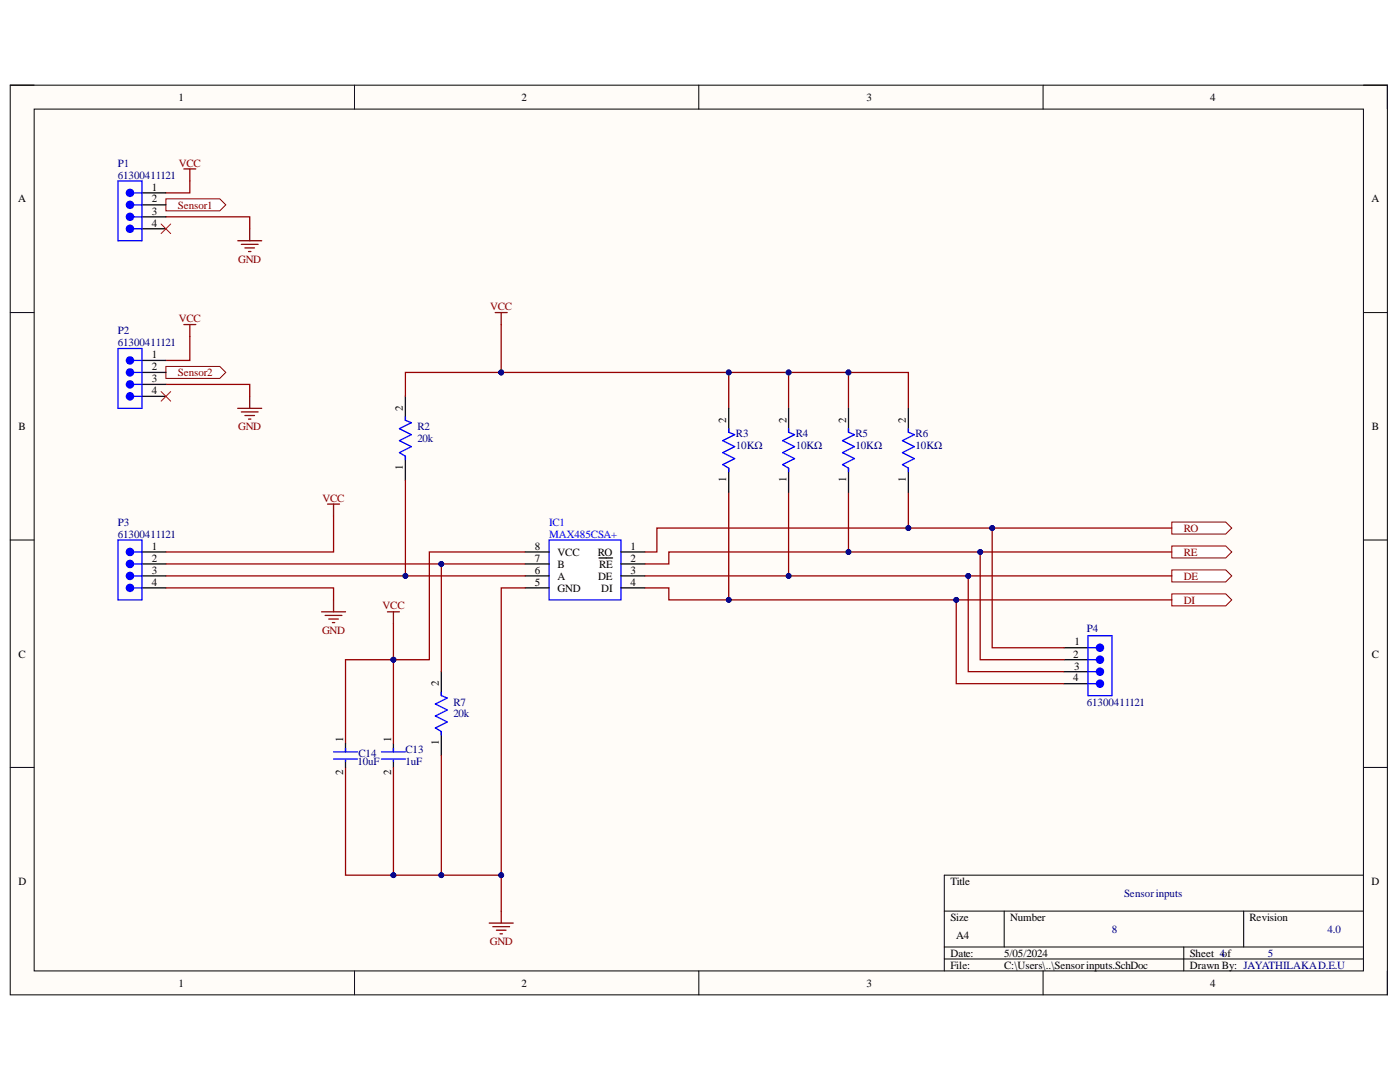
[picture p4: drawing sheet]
<svg xmlns="http://www.w3.org/2000/svg" width="279mm" height="216mm" viewBox="0 0 279 216" stroke-linecap="round" stroke-linejoin="round" font-family="sans-serif">
<defs><g id="words">
<g font-size="2.2">
<text x="35.6" y="20.1">1</text>
<text x="104.1" y="20.1">2</text>
<text x="172.9" y="20.1">3</text>
<text x="241.5" y="20.1">4</text>
<text x="3.6" y="40.4">A</text>
<text x="30.3" y="40.4">2</text>
<text x="30.3" y="38">1</text>
<text x="273.7" y="40.4">A</text>
<text x="30.3" y="42.9">3</text>
<text x="30.3" y="45.2">4</text>
<text x="30.3" y="71.5">1</text>
<text x="30.3" y="73.9">2</text>
<text x="30.3" y="76.2">3</text>
<text x="30.3" y="78.7">4</text>
<text x="80.4" y="82" transform="rotate(-90 80.4 82)">2</text>
<text x="3.7" y="85.8">B</text>
<text x="144.9" y="84.3" transform="rotate(-90 144.9 84.3)">2</text>
<text x="156.9" y="84.3" transform="rotate(-90 156.9 84.3)">2</text>
<text x="168.9" y="84.3" transform="rotate(-90 168.9 84.3)">2</text>
<text x="180.8" y="84.3" transform="rotate(-90 180.8 84.3)">2</text>
<text x="273.8" y="85.8">B</text>
<text x="80.4" y="93.7" transform="rotate(-90 80.4 93.7)">1</text>
<text x="144.9" y="96.2" transform="rotate(-90 144.9 96.2)">1</text>
<text x="156.9" y="96.2" transform="rotate(-90 156.9 96.2)">1</text>
<text x="168.9" y="96.2" transform="rotate(-90 168.9 96.2)">1</text>
<text x="180.8" y="96.2" transform="rotate(-90 180.8 96.2)">1</text>
<text x="30.3" y="112.1">2</text>
<text x="30.3" y="109.7">1</text>
<text x="106.7" y="109.7">8</text>
<text x="106.7" y="112.1">7</text>
<text x="111.3" y="110.9">VCC</text>
<text x="111.3" y="113.3">B</text>
<text x="119.3" y="110.9">RO</text>
<text x="119.6" y="113.3">RE</text>
<text x="125.8" y="109.7">1</text>
<text x="125.8" y="112.1">2</text>
<text x="30.3" y="114.5">3</text>
<text x="30.3" y="116.9">4</text>
<text x="106.7" y="114.5">6</text>
<text x="106.7" y="116.9">5</text>
<text x="111.3" y="115.7">A</text>
<text x="111.3" y="118.1">GND</text>
<text x="119.4" y="115.7">DE</text>
<text x="120" y="118.1">DI</text>
<text x="125.8" y="114.5">3</text>
<text x="125.8" y="116.9">4</text>
<text x="3.7" y="131.2">C</text>
<text x="214.2" y="131.2">2</text>
<text x="214.4" y="128.8">1</text>
<text x="273.8" y="131.2">C</text>
<text x="87.6" y="136.9" transform="rotate(-90 87.6 136.9)">2</text>
<text x="214.2" y="136">4</text>
<text x="214.3" y="133.6">3</text>
<text x="68.5" y="148.1" transform="rotate(-90 68.5 148.1)">1</text>
<text x="78" y="148.1" transform="rotate(-90 78 148.1)">1</text>
<text x="87.6" y="148.7" transform="rotate(-90 87.6 148.7)">1</text>
<text x="68.5" y="154.6" transform="rotate(-90 68.5 154.6)">2</text>
<text x="78" y="154.6" transform="rotate(-90 78 154.6)">2</text>
<text x="3.7" y="176.6">D</text>
<text x="189.7" y="176.6">Title</text>
<text x="273.7" y="176.6">D</text>
<text x="189.7" y="183.7">Size</text>
<text x="201.6" y="183.7">Number</text>
<text x="249.4" y="183.7">Revision</text>
<text x="189.7" y="190.9">Date:</text>
<text x="190.8" y="187.4">A4</text>
<text x="200.4" y="190.9">5/05/2024</text>
<text x="237.4" y="190.9">Sheet 4of</text>
<text x="35.6" y="196.9">1</text>
<text x="104.1" y="196.9">2</text>
<text x="172.9" y="196.9">3</text>
<text x="189.7" y="193.3">File:</text>
<text x="200.4" y="193.3">C:\Users\..\Sensorinputs.SchDoc</text>
<text x="237.4" y="193.3">Drawn By: JAYATHILAKAD.E.U</text>
<text x="241.5" y="196.9">4</text>
</g>
<g font-size="2.2" fill="#000080">
<text x="23.5" y="33.3">P1</text>
<text x="23.5" y="35.7">61300411121</text>
<text x="23.5" y="66.7">P2</text>
<text x="23.5" y="69.1">61300411121</text>
<text x="83.3" y="88.2">20k</text>
<text x="83.3" y="85.8">R2</text>
<text x="146.9" y="89.7">10KΩ</text>
<text x="146.9" y="87.2">R3</text>
<text x="158.8" y="89.7">10KΩ</text>
<text x="158.8" y="87.2">R4</text>
<text x="170.7" y="89.7">10KΩ</text>
<text x="170.7" y="87.2">R5</text>
<text x="182.7" y="89.7">10KΩ</text>
<text x="182.7" y="87.2">R6</text>
<text x="23.5" y="105">P3</text>
<text x="23.5" y="107.3">61300411121</text>
<text x="216.9" y="126.2">P4</text>
<text x="90.5" y="143.2">20k</text>
<text x="90.5" y="140.8">R7</text>
<text x="216.9" y="141">61300411121</text>
<text x="71.4" y="152.7">10uF</text>
<text x="71.5" y="151">C14</text>
<text x="80.9" y="152.7">1uF</text>
<text x="80.9" y="150.3">C13</text>
<text x="224.3" y="179">Sensorinputs</text>
<text x="221.9" y="186.2">8</text>
<text x="253" y="190.9">5</text>
<text x="264.9" y="186.2">4.0</text>
</g>
<g font-size="2.2" fill="#800000">
<text x="35.7" y="33.3">VCC</text>
<text x="35.5" y="41.7">Sensor1</text>
<text x="47.5" y="52.4">GND</text>
<text x="35.7" y="64.3">VCC</text>
<text x="97.8" y="62">VCC</text>
<text x="35.5" y="75">Sensor2</text>
<text x="47.5" y="85.8">GND</text>
<text x="64.3" y="100.1">VCC</text>
<text x="236.3" y="106.1">RO</text>
<text x="236.3" y="110.9">RE</text>
<text x="236.3" y="115.7">DE</text>
<text x="76.4" y="121.6">VCC</text>
<text x="236.3" y="120.4">DI</text>
<text x="64.3" y="126.4">GND</text>
<text x="97.7" y="188.5">GND</text>
</g>
<g font-size="2.2" fill="#00f">
<text x="109.6" y="105">IC1</text>
<text x="109.6" y="107.3">MAX485CSA+</text>
</g>
</g></defs>
<path d="M2 17h274.9v181.5h-274.9z" fill-rule="evenodd" fill="#fffcf8"/>
<path d="M2 17h274.9v181.5h-274.9z" fill="none" stroke="#000" stroke-width=".2"/>
<path d="M6.8 21.8h265.3v171.9h-265.3z" fill-rule="evenodd" fill="#fffcf8"/>
<g fill="none" stroke="#000" stroke-width=".2">
<path d="M2 17h4.8M70.7 17v4.8M139.5 17v4.8M208.2 17v4.8M272.1 17h4.8v4.8M6.8 21.8h265.3v171.9h-265.3zM2 62.4h4.8M272.1 62.4h4.8M2 107.8h4.8M272.1 107.8h4.8M2 153.1h4.8M272.1 153.1h4.8"/>
<path d="M272.1 174.6h-83.6v19.1M70.8 193.7v4.8M139.5 193.7v4.8M188.5 181.8h83.6M188.5 189h83.6M188.5 191.4h83.6M200.4 181.8v7.2M208.2 193.7v4.8M236.3 189v4.7M248.2 181.8v7.2M276.9 193.7v4.8"/>
</g>
<path d="M233.9 104.2h10.7l1.2 1.2-1.2 1.2h-10.7z" fill-rule="evenodd" fill="#fff"/>
<path d="M233.9 104.2h10.7l1.2 1.2-1.2 1.2h-10.7z" fill="none" stroke="#800000" stroke-width=".2"/>
<path d="M233.9 108.9h10.7l1.2 1.2-1.2 1.2h-10.7z" fill-rule="evenodd" fill="#fff"/>
<path d="M233.9 108.9h10.7l1.2 1.2-1.2 1.2h-10.7z" fill="none" stroke="#800000" stroke-width=".2"/>
<path d="M233.9 113.7h10.7l1.2 1.2-1.2 1.2h-10.7z" fill-rule="evenodd" fill="#fff"/>
<path d="M233.9 113.7h10.7l1.2 1.2-1.2 1.2h-10.7z" fill="none" stroke="#800000" stroke-width=".2"/>
<path d="M233.9 118.5h10.7l1.2 1.2-1.2 1.2h-10.7z" fill-rule="evenodd" fill="#fff"/>
<path d="M233.9 118.5h10.7l1.2 1.2-1.2 1.2h-10.7z" fill="none" stroke="#800000" stroke-width=".2"/>
<path d="M109.6 107.8h14.3v11.9h-14.3z" fill-rule="evenodd" fill="#fff"/>
<path d="M80.9 83.2v.7l1.2 .4-2.4 1.2 2.4 1.2-2.4 1.2 2.4 1.2-2.4 1.2 1.2 .7v.8M26.7 112.5h1.6M109.6 107.8h14.3v11.9h-14.3zM88.1 138.1v.7l1.2 .5-2.4 1.2 2.4 1.2-2.4 1.2 2.4 1.2-2.4 1.2 1.2 .7v.7M76.1 150h4.8M76.1 151.5h4.8M78.5 149.3v.7M78.5 151.7v.2" fill="none" stroke="#00f" stroke-width=".25"/>
<g fill="none" stroke="#000" stroke-width=".25">
<path d="M80.9 79.1v4.8M80.9 91v4.8M28.3 110.1h4.8M28.3 112.5h4.8M104.8 110.1h4.8M104.8 112.5h4.8M104.8 114.9h4.8M104.8 117.3h4.8M119.5 111.3h2.8M123.9 110.1h4.8M123.9 112.5h4.8M123.9 114.9h4.8"/>
<path d="M123.9 117.3h4.8M88.1 134v4.8M78.5 148.4v1.6M78.5 151.7v1.4M88.1 146v4.7"/>
</g>
<g fill="none" stroke="#800000" stroke-width=".25">
<path d="M98.8 62.4h2.4M100 62.4v2.4M65.4 100.6h2.4M66.6 100.6v2.4M66.6 119.7v2.4M64.2 122.1h4.8M64.9 122.8h3.3M65.6 123.5h1.9M66.3 124.2h.5M77.3 122.1h2.4M78.5 122.1v2.4M97.6 184.2h4.8"/>
<path d="M98.3 184.9h3.4M99.1 185.6h1.9M99.8 186.3h.5M100 181.8v2.4"/>
</g>
<circle cx="25.9" cy="112.5" r=".72" fill="#00f"/>
<g fill="none" stroke="#00f" stroke-width=".25">
<path d="M26.7 110.1h1.6M26.7 114.9h1.6"/>
<circle cx="25.9" cy="112.5" r=".72"/>
</g>
<path d="M28.3 114.9h4.8" fill="none" stroke="#000" stroke-width=".25"/>
<circle cx="25.9" cy="114.9" r=".72" fill="#00f"/>
<g fill="none" stroke="#00f" stroke-width=".25">
<path d="M26.7 117.3h1.6"/>
<circle cx="25.9" cy="114.9" r=".72"/>
</g>
<path d="M28.3 117.3h4.8" fill="none" stroke="#000" stroke-width=".25"/>
<circle cx="25.9" cy="117.3" r=".72" fill="#00f"/>
<g fill="none" stroke="#00f" stroke-width=".25">
<path d="M23.5 107.8h4.8v11.9h-4.8z"/>
<circle cx="25.9" cy="117.3" r=".72"/>
</g>
<circle cx="25.9" cy="110.1" r=".72" fill="#00f"/>
<circle cx="25.9" cy="110.1" r=".72" fill="none" stroke="#00f" stroke-width=".25"/>
<g fill="none" stroke="#800000" stroke-width=".25">
<path d="M36.7 33.7h2.4M37.9 33.7v2.4M47.4 48h4.8M48.2 48.8h3.3M48.9 49.5h1.9M49.6 50.2h.5M49.8 45.7v2.3M36.7 64.8h2.4M37.9 64.8v2.3M49.8 79.1v2.4M47.4 81.5h4.8M48.2 82.2h3.3"/>
<path d="M48.9 82.9h1.9M49.6 83.6h.5"/>
</g>
<path d="M33.1 39.7h10.8l1.2 1.2-1.2 1.2h-10.8z" fill-rule="evenodd" fill="#fff"/>
<path d="M33.1 39.7h10.8l1.2 1.2-1.2 1.2h-10.8z" fill="none" stroke="#800000" stroke-width=".2"/>
<path d="M33.1 73.1h10.8l1.2 1.2-1.2 1.2h-10.8z" fill-rule="evenodd" fill="#fff"/>
<path d="M33.1 73.1h10.8l1.2 1.2-1.2 1.2h-10.8z" fill="none" stroke="#800000" stroke-width=".2"/>
<path d="M212.4 131.6h4.7M212.4 129.2h4.7" fill="none" stroke="#000" stroke-width=".25"/>
<path d="M217.1 131.6h1.7" fill="none" stroke="#00f" stroke-width=".25"/>
<circle cx="219.5" cy="131.6" r=".72" fill="#00f"/>
<g fill="none" stroke="#00f" stroke-width=".25">
<path d="M217.1 129.2h1.7M217.1 134h1.7"/>
<circle cx="219.5" cy="131.6" r=".72"/>
</g>
<path d="M212.4 134h4.7" fill="none" stroke="#000" stroke-width=".25"/>
<circle cx="219.5" cy="134" r=".71" fill="#00f"/>
<g fill="none" stroke="#00f" stroke-width=".25">
<path d="M217.1 136.4h1.7"/>
<circle cx="219.5" cy="134" r=".71"/>
</g>
<path d="M212.4 136.4h4.7" fill="none" stroke="#000" stroke-width=".25"/>
<circle cx="219.5" cy="136.4" r=".71" fill="#00f"/>
<g fill="none" stroke="#00f" stroke-width=".25">
<path d="M217.1 126.9h4.8v11.9h-4.8z"/>
<circle cx="219.5" cy="136.4" r=".71"/>
</g>
<circle cx="219.5" cy="129.2" r=".72" fill="#00f"/>
<circle cx="219.5" cy="129.2" r=".72" fill="none" stroke="#00f" stroke-width=".25"/>
<path d="M80.9 95.8v19.1" fill="none" stroke="#980000" stroke-width=".25"/>
<circle cx="80.9" cy="114.9" r=".48" fill="#000080"/>
<circle cx="80.9" cy="114.9" r=".48" fill="none" stroke="#000080" stroke-width=".2"/>
<path d="M100 74.3h-19.1v4.8" fill="none" stroke="#980000" stroke-width=".25"/>
<circle cx="100" cy="74.3" r=".48" fill="#000080"/>
<circle cx="100" cy="74.3" r=".48" fill="none" stroke="#000080" stroke-width=".2"/>
<path d="M100 74.3h45.4v7.2" fill="none" stroke="#980000" stroke-width=".25"/>
<circle cx="100" cy="74.3" r=".48" fill="#000080"/>
<circle cx="100" cy="74.3" r=".48" fill="none" stroke="#000080" stroke-width=".2"/>
<circle cx="145.4" cy="74.3" r=".48" fill="#000080"/>
<circle cx="145.4" cy="74.3" r=".48" fill="none" stroke="#000080" stroke-width=".2"/>
<path d="M145.4 74.3h12v7.2" fill="none" stroke="#980000" stroke-width=".25"/>
<circle cx="145.4" cy="74.3" r=".48" fill="#000080"/>
<circle cx="145.4" cy="74.3" r=".48" fill="none" stroke="#000080" stroke-width=".2"/>
<circle cx="157.4" cy="74.3" r=".48" fill="#000080"/>
<circle cx="157.4" cy="74.3" r=".48" fill="none" stroke="#000080" stroke-width=".2"/>
<path d="M157.4 74.3h11.9v7.2" fill="none" stroke="#980000" stroke-width=".25"/>
<circle cx="157.4" cy="74.3" r=".48" fill="#000080"/>
<circle cx="157.4" cy="74.3" r=".48" fill="none" stroke="#000080" stroke-width=".2"/>
<circle cx="169.3" cy="74.3" r=".48" fill="#000080"/>
<circle cx="169.3" cy="74.3" r=".48" fill="none" stroke="#000080" stroke-width=".2"/>
<path d="M169.3 74.3h12v7.2" fill="none" stroke="#980000" stroke-width=".25"/>
<circle cx="169.3" cy="74.3" r=".48" fill="#000080"/>
<circle cx="169.3" cy="74.3" r=".48" fill="none" stroke="#000080" stroke-width=".2"/>
<path d="M145.4 98.2v21.5" fill="none" stroke="#980000" stroke-width=".25"/>
<circle cx="145.4" cy="119.7" r=".48" fill="#000080"/>
<circle cx="145.4" cy="119.7" r=".48" fill="none" stroke="#000080" stroke-width=".2"/>
<path d="M157.4 98.2v16.7" fill="none" stroke="#980000" stroke-width=".25"/>
<circle cx="157.4" cy="114.9" r=".48" fill="#000080"/>
<circle cx="157.4" cy="114.9" r=".48" fill="none" stroke="#000080" stroke-width=".2"/>
<path d="M169.3 98.2v11.9" fill="none" stroke="#980000" stroke-width=".25"/>
<circle cx="169.3" cy="110.1" r=".48" fill="#000080"/>
<circle cx="169.3" cy="110.1" r=".48" fill="none" stroke="#000080" stroke-width=".2"/>
<path d="M181.3 98.2v7.2" fill="none" stroke="#980000" stroke-width=".25"/>
<circle cx="181.3" cy="105.4" r=".48" fill="#000080"/>
<circle cx="181.3" cy="105.4" r=".48" fill="none" stroke="#000080" stroke-width=".2"/>
<path d="M37.9 36.1v2.4h-4.8M33.1 43.3h16.7v2.4M33.1 76.7h16.7v2.4M37.9 67.1v4.8h-4.8M33.1 117.3h33.5v2.4M33.1 112.5h55M66.6 103v7.1h-33.5" fill="none" stroke="#980000" stroke-width=".25"/>
<circle cx="88.1" cy="112.5" r=".48" fill="#000080"/>
<circle cx="88.1" cy="112.5" r=".48" fill="none" stroke="#000080" stroke-width=".2"/>
<path d="M104.8 112.5h-16.7v21.5" fill="none" stroke="#980000" stroke-width=".25"/>
<circle cx="88.1" cy="112.5" r=".48" fill="#000080"/>
<circle cx="88.1" cy="112.5" r=".48" fill="none" stroke="#000080" stroke-width=".2"/>
<path d="M128.7 117.3h4.8v2.4h100.4" fill="none" stroke="#980000" stroke-width=".25"/>
<circle cx="145.4" cy="119.7" r=".48" fill="#000080"/>
<circle cx="145.4" cy="119.7" r=".48" fill="none" stroke="#000080" stroke-width=".2"/>
<circle cx="190.8" cy="119.7" r=".48" fill="#000080"/>
<circle cx="190.8" cy="119.7" r=".48" fill="none" stroke="#000080" stroke-width=".2"/>
<path d="M128.7 114.9h105.2" fill="none" stroke="#980000" stroke-width=".25"/>
<circle cx="157.4" cy="114.9" r=".48" fill="#000080"/>
<circle cx="157.4" cy="114.9" r=".48" fill="none" stroke="#000080" stroke-width=".2"/>
<circle cx="193.2" cy="114.9" r=".48" fill="#000080"/>
<circle cx="193.2" cy="114.9" r=".48" fill="none" stroke="#000080" stroke-width=".2"/>
<path d="M233.9 110.1h-100.4v2.4h-4.8" fill="none" stroke="#980000" stroke-width=".25"/>
<circle cx="169.3" cy="110.1" r=".48" fill="#000080"/>
<circle cx="169.3" cy="110.1" r=".48" fill="none" stroke="#000080" stroke-width=".2"/>
<circle cx="195.6" cy="110.1" r=".48" fill="#000080"/>
<circle cx="195.6" cy="110.1" r=".48" fill="none" stroke="#000080" stroke-width=".2"/>
<path d="M33.1 114.9h71.7" fill="none" stroke="#980000" stroke-width=".25"/>
<circle cx="80.9" cy="114.9" r=".48" fill="#000080"/>
<circle cx="80.9" cy="114.9" r=".48" fill="none" stroke="#000080" stroke-width=".2"/>
<path d="M198 105.4v23.8h14.4" fill="none" stroke="#980000" stroke-width=".25"/>
<circle cx="198" cy="105.4" r=".48" fill="#000080"/>
<circle cx="198" cy="105.4" r=".48" fill="none" stroke="#000080" stroke-width=".2"/>
<path d="M195.6 110.1v21.5h16.8" fill="none" stroke="#980000" stroke-width=".25"/>
<circle cx="195.6" cy="110.1" r=".48" fill="#000080"/>
<circle cx="195.6" cy="110.1" r=".48" fill="none" stroke="#000080" stroke-width=".2"/>
<path d="M193.2 114.9v19.1h19.2" fill="none" stroke="#980000" stroke-width=".25"/>
<circle cx="193.2" cy="114.9" r=".48" fill="#000080"/>
<circle cx="193.2" cy="114.9" r=".48" fill="none" stroke="#000080" stroke-width=".2"/>
<path d="M190.8 119.7v16.7h21.6" fill="none" stroke="#980000" stroke-width=".25"/>
<circle cx="190.8" cy="119.7" r=".48" fill="#000080"/>
<circle cx="190.8" cy="119.7" r=".48" fill="none" stroke="#000080" stroke-width=".2"/>
<path d="M78.5 124.5v7.1h-9.5v16.8" fill="none" stroke="#980000" stroke-width=".25"/>
<circle cx="78.5" cy="131.6" r=".48" fill="#000080"/>
<circle cx="78.5" cy="131.6" r=".48" fill="none" stroke="#000080" stroke-width=".2"/>
<path d="M78.5 131.6v16.8" fill="none" stroke="#980000" stroke-width=".25"/>
<circle cx="78.5" cy="131.6" r=".48" fill="#000080"/>
<circle cx="78.5" cy="131.6" r=".48" fill="none" stroke="#000080" stroke-width=".2"/>
<path d="M100 64.8v9.5" fill="none" stroke="#980000" stroke-width=".25"/>
<circle cx="100" cy="74.3" r=".48" fill="#000080"/>
<circle cx="100" cy="74.3" r=".48" fill="none" stroke="#000080" stroke-width=".2"/>
<path d="M104.8 117.3h-4.8v64.5" fill="none" stroke="#980000" stroke-width=".25"/>
<circle cx="100" cy="174.6" r=".48" fill="#000080"/>
<circle cx="100" cy="174.6" r=".48" fill="none" stroke="#000080" stroke-width=".2"/>
<path d="M69 153.1v21.5h9.5v-21.5" fill="none" stroke="#980000" stroke-width=".25"/>
<circle cx="78.5" cy="174.6" r=".48" fill="#000080"/>
<circle cx="78.5" cy="174.6" r=".48" fill="none" stroke="#000080" stroke-width=".2"/>
<path d="M88.1 150.7v23.9h-9.6" fill="none" stroke="#980000" stroke-width=".25"/>
<circle cx="78.5" cy="174.6" r=".48" fill="#000080"/>
<circle cx="78.5" cy="174.6" r=".48" fill="none" stroke="#000080" stroke-width=".2"/>
<circle cx="88.1" cy="174.6" r=".48" fill="#000080"/>
<circle cx="88.1" cy="174.6" r=".48" fill="none" stroke="#000080" stroke-width=".2"/>
<path d="M88.1 174.6h11.9" fill="none" stroke="#980000" stroke-width=".25"/>
<circle cx="88.1" cy="174.6" r=".48" fill="#000080"/>
<circle cx="88.1" cy="174.6" r=".48" fill="none" stroke="#000080" stroke-width=".2"/>
<circle cx="100" cy="174.6" r=".48" fill="#000080"/>
<circle cx="100" cy="174.6" r=".48" fill="none" stroke="#000080" stroke-width=".2"/>
<path d="M104.8 110.1h-19.1v21.5h-7.2" fill="none" stroke="#980000" stroke-width=".25"/>
<circle cx="78.5" cy="131.6" r=".48" fill="#000080"/>
<circle cx="78.5" cy="131.6" r=".48" fill="none" stroke="#000080" stroke-width=".2"/>
<path d="M145.4 81.5v4.8M145.4 93.4v4.8M157.4 81.5v4.8M157.4 93.4v4.8M169.3 81.5v4.8M169.3 93.4v4.8M181.3 81.5v4.8M181.3 93.4v4.8M69 148.4v1.6M69 151.7v1.4" fill="none" stroke="#000" stroke-width=".25"/>
<path d="M145.4 85.5v.8l1.2 .4-2.4 1.2 2.4 1.2-2.4 1.2 2.4 1.2-2.4 1.2 1.2 .7v.7M157.4 85.5v.8l1.2 .4-2.4 1.2 2.4 1.2-2.4 1.2 2.4 1.2-2.4 1.2 1.2 .7v.7M169.3 85.5v.8l1.2 .4-2.4 1.2 2.4 1.2-2.4 1.2 2.4 1.2-2.4 1.2 1.2 .7v.7M181.3 85.5v.8l1.2 .4-2.4 1.2 2.4 1.2-2.4 1.2 2.4 1.2-2.4 1.2 1.2 .7v.7M66.6 150h4.7M66.6 151.5h4.7M69 149.3v.7M69 151.7v.2" fill="none" stroke="#00f" stroke-width=".25"/>
<path d="M233.9 105.4h-102.8v4.7h-2.4" fill="none" stroke="#980000" stroke-width=".25"/>
<circle cx="181.3" cy="105.4" r=".48" fill="#000080"/>
<circle cx="181.3" cy="105.4" r=".48" fill="none" stroke="#000080" stroke-width=".2"/>
<circle cx="198" cy="105.4" r=".48" fill="#000080"/>
<circle cx="198" cy="105.4" r=".48" fill="none" stroke="#000080" stroke-width=".2"/>
<path d="M28.3 38.5h4.8M28.3 40.9h4.8" fill="none" stroke="#000" stroke-width=".25"/>
<path d="M26.7 40.9h1.6" fill="none" stroke="#00f" stroke-width=".25"/>
<circle cx="25.9" cy="40.9" r=".72" fill="#00f"/>
<g fill="none" stroke="#00f" stroke-width=".25">
<path d="M26.7 38.5h1.6M26.7 43.3h1.6"/>
<circle cx="25.9" cy="40.9" r=".72"/>
</g>
<path d="M28.3 43.3h4.8" fill="none" stroke="#000" stroke-width=".25"/>
<circle cx="25.9" cy="43.3" r=".72" fill="#00f"/>
<g fill="none" stroke="#00f" stroke-width=".25">
<path d="M26.7 45.7h1.6"/>
<circle cx="25.9" cy="43.3" r=".72"/>
</g>
<path d="M28.3 45.7h4.8" fill="none" stroke="#000" stroke-width=".25"/>
<circle cx="25.9" cy="45.7" r=".72" fill="#00f"/>
<g fill="none" stroke="#00f" stroke-width=".25">
<path d="M23.5 36.1h4.8v11.9h-4.8z"/>
<circle cx="25.9" cy="45.7" r=".72"/>
</g>
<circle cx="25.9" cy="38.5" r=".72" fill="#00f"/>
<g fill="none" stroke="#00f" stroke-width=".25">
<path d="M26.7 74.3h1.6"/>
<circle cx="25.9" cy="38.5" r=".72"/>
</g>
<path d="M28.3 74.3h4.8M28.3 71.9h4.8" fill="none" stroke="#000" stroke-width=".25"/>
<circle cx="25.9" cy="74.3" r=".72" fill="#00f"/>
<g fill="none" stroke="#00f" stroke-width=".25">
<path d="M26.7 71.9h1.6M26.7 76.7h1.6"/>
<circle cx="25.9" cy="74.3" r=".72"/>
</g>
<path d="M28.3 76.7h4.8" fill="none" stroke="#000" stroke-width=".25"/>
<circle cx="25.9" cy="76.7" r=".72" fill="#00f"/>
<g fill="none" stroke="#00f" stroke-width=".25">
<path d="M26.7 79.1h1.6"/>
<circle cx="25.9" cy="76.7" r=".72"/>
</g>
<path d="M28.3 79.1h4.8" fill="none" stroke="#000" stroke-width=".25"/>
<circle cx="25.9" cy="79.1" r=".72" fill="#00f"/>
<g fill="none" stroke="#00f" stroke-width=".25">
<path d="M23.5 69.5h4.8v12h-4.8z"/>
<circle cx="25.9" cy="79.1" r=".72"/>
</g>
<circle cx="25.9" cy="71.9" r=".72" fill="#00f"/>
<circle cx="25.9" cy="71.9" r=".72" fill="none" stroke="#00f" stroke-width=".25"/>
<path d="M32.2 44.7l1.9 1.9M34.1 44.7l-1.9 1.9M32.2 78.1l1.9 1.9M34.1 78.1l-1.9 1.9" fill="none" stroke="#f00" stroke-width=".2"/>
<use href="#words"/>
</svg>
